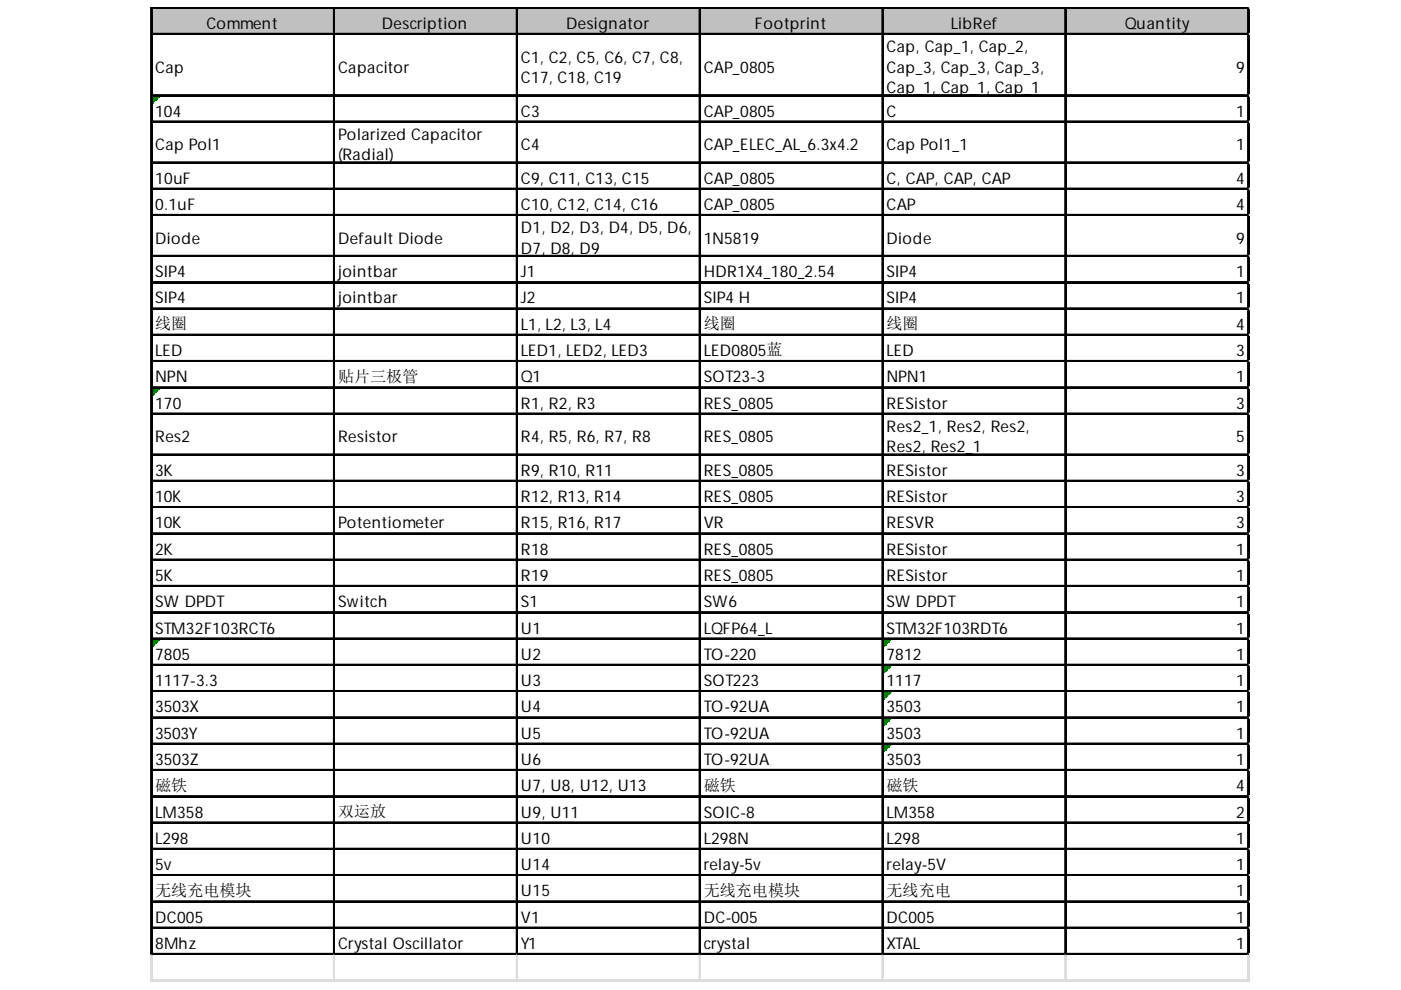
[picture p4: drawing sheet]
<svg xmlns="http://www.w3.org/2000/svg" width="297mm" height="210mm" viewBox="0 0 297 210" stroke-linecap="round" stroke-linejoin="round" font-family="sans-serif">
<defs><g id="words">
<g font-size="3.4">
<text x="43.8" y="6.1">Comment</text>
<text x="81" y="6.1">Description</text>
<text x="120" y="6.1">Designator</text>
<text x="160.1" y="6.1">Footprint</text>
<text x="188" y="11.1">Cap, Cap_1, Cap_2,</text>
<text x="201.6" y="6.1">LibRef</text>
<text x="238.5" y="6.1">Quantity</text>
<text x="32.9" y="15.4">Cap</text>
<text x="71.7" y="15.4">Capacitor</text>
<text x="110.4" y="13.3">C1, C2, C5, C6, C7, C8,</text>
<text x="110.4" y="17.6">C17, C18, C19</text>
<text x="149.2" y="15.4">CAP_0805</text>
<text x="188" y="15.4">Cap_3, Cap_3, Cap_3,</text>
<text x="262.1" y="15.4">9</text>
<text x="188" y="19.8">Cap_1, Cap_1, Cap_1</text>
<text x="32.9" y="24.7">104</text>
<text x="71.7" y="29.7">Polarized Capacitor</text>
<text x="110.4" y="24.7">C3</text>
<text x="149.2" y="24.7">CAP_0805</text>
<text x="188" y="24.7">C</text>
<text x="262.1" y="24.7">1</text>
<text x="32.9" y="31.8">Cap Pol1</text>
<text x="71.7" y="34">(Radial)</text>
<text x="110.4" y="31.8">C4</text>
<text x="149.2" y="31.8">CAP_ELEC_AL_6.3x4.2</text>
<text x="188" y="31.8">Cap Pol1_1</text>
<text x="262.1" y="31.8">1</text>
<text x="32.9" y="39">10uF</text>
<text x="110.4" y="39">C9, C11, C13, C15</text>
<text x="149.2" y="39">CAP_0805</text>
<text x="188" y="39">C, CAP, CAP, CAP</text>
<text x="262.1" y="39">4</text>
<text x="32.9" y="44.5">0.1uF</text>
<text x="110.4" y="44.5">C10, C12, C14, C16</text>
<text x="149.2" y="44.5">CAP_0805</text>
<text x="188" y="44.5">CAP</text>
<text x="262.1" y="44.5">4</text>
<text x="32.9" y="51.7">Diode</text>
<text x="71.7" y="51.7">Default Diode</text>
<text x="110.4" y="49.5">D1, D2, D3, D4, D5, D6,</text>
<text x="110.4" y="53.8">D7, D8, D9</text>
<text x="149.2" y="51.7">1N5819</text>
<text x="188" y="51.7">Diode</text>
<text x="262.1" y="51.7">9</text>
<text x="32.9" y="58.8">SIP4</text>
<text x="71.7" y="58.8">jointbar</text>
<text x="110.4" y="58.8">J1</text>
<text x="149.2" y="58.8">HDR1X4_180_2.54</text>
<text x="188" y="58.8">SIP4</text>
<text x="262.1" y="58.8">1</text>
<text x="32.9" y="64.3">SIP4</text>
<text x="71.7" y="64.3">jointbar</text>
<text x="110.4" y="64.3">J2</text>
<text x="149.2" y="64.3">SIP4 H</text>
<text x="188" y="64.3">SIP4</text>
<text x="262.1" y="64.3">1</text>
<text x="32.9" y="69.8">线圈</text>
<text x="110.4" y="69.9">L1, L2, L3, L4</text>
<text x="149.2" y="69.8">线圈</text>
<text x="188" y="69.8">线圈</text>
<text x="262.1" y="69.9">4</text>
<text x="32.9" y="75.5">LED</text>
<text x="110.4" y="75.5">LED1, LED2, LED3</text>
<text x="149.2" y="75.5">LED0805蓝</text>
<text x="188" y="75.5">LED</text>
<text x="262.1" y="75.5">3</text>
<text x="32.9" y="81.1">NPN</text>
<text x="71.7" y="80.9">贴片三极管</text>
<text x="110.4" y="81.1">Q1</text>
<text x="149.2" y="81.1">SOT23-3</text>
<text x="188" y="81.1">NPN1</text>
<text x="262.1" y="81.1">1</text>
<text x="32.9" y="86.6">170</text>
<text x="110.4" y="86.6">R1, R2, R3</text>
<text x="149.2" y="86.6">RES_0805</text>
<text x="188" y="86.6">RESistor</text>
<text x="262.1" y="86.6">3</text>
<text x="32.9" y="93.8">Res2</text>
<text x="71.7" y="93.8">Resistor</text>
<text x="110.4" y="93.8">R4, R5, R6, R7, R8</text>
<text x="149.2" y="93.8">RES_0805</text>
<text x="188" y="91.6">Res2_1, Res2, Res2,</text>
<text x="188" y="95.9">Res2, Res2_1</text>
<text x="262.1" y="93.8">5</text>
<text x="32.9" y="100.9">3K</text>
<text x="110.4" y="100.9">R9, R10, R11</text>
<text x="149.2" y="100.9">RES_0805</text>
<text x="188" y="100.9">RESistor</text>
<text x="262.1" y="100.9">3</text>
<text x="32.9" y="106.5">10K</text>
<text x="110.4" y="106.5">R12, R13, R14</text>
<text x="149.2" y="106.5">RES_0805</text>
<text x="188" y="106.5">RESistor</text>
<text x="262.1" y="106.5">3</text>
<text x="32.9" y="112">10K</text>
<text x="71.7" y="112">Potentiometer</text>
<text x="110.4" y="112">R15, R16, R17</text>
<text x="149.2" y="112">VR</text>
<text x="188" y="112">RESVR</text>
<text x="262.1" y="112">3</text>
<text x="32.9" y="117.6">2K</text>
<text x="110.4" y="117.6">R18</text>
<text x="149.2" y="117.6">RES_0805</text>
<text x="188" y="117.6">RESistor</text>
<text x="262.1" y="117.6">1</text>
<text x="32.9" y="123.2">5K</text>
<text x="110.4" y="123.2">R19</text>
<text x="149.2" y="123.2">RES_0805</text>
<text x="188" y="123.2">RESistor</text>
<text x="262.1" y="123.2">1</text>
<text x="32.9" y="128.8">SW DPDT</text>
<text x="71.7" y="128.8">Switch</text>
<text x="110.4" y="128.8">S1</text>
<text x="149.2" y="128.8">SW6</text>
<text x="188" y="128.8">SW DPDT</text>
<text x="262.1" y="128.8">1</text>
<text x="32.9" y="134.3">STM32F103RCT6</text>
<text x="110.4" y="134.3">U1</text>
<text x="149.2" y="134.3">LQFP64_L</text>
<text x="188" y="134.3">STM32F103RDT6</text>
<text x="262.1" y="134.3">1</text>
<text x="32.9" y="139.9">7805</text>
<text x="110.4" y="139.9">U2</text>
<text x="149.2" y="139.9">TO-220</text>
<text x="188" y="139.9">7812</text>
<text x="262.1" y="139.9">1</text>
<text x="32.9" y="145.5">1117-3.3</text>
<text x="110.4" y="145.5">U3</text>
<text x="149.2" y="145.5">SOT223</text>
<text x="188" y="145.5">1117</text>
<text x="262.1" y="145.5">1</text>
<text x="32.9" y="151">3503X</text>
<text x="110.4" y="151">U4</text>
<text x="149.2" y="151">TO-92UA</text>
<text x="188" y="151">3503</text>
<text x="262.1" y="151">1</text>
<text x="32.9" y="156.6">3503Y</text>
<text x="110.4" y="156.6">U5</text>
<text x="149.2" y="156.6">TO-92UA</text>
<text x="188" y="156.6">3503</text>
<text x="262.1" y="156.6">1</text>
<text x="32.9" y="162.2">3503Z</text>
<text x="32.9" y="167.6">磁铁</text>
<text x="110.4" y="162.2">U6</text>
<text x="110.4" y="167.8">U7, U8, U12, U13</text>
<text x="149.2" y="162.2">TO-92UA</text>
<text x="149.2" y="167.6">磁铁</text>
<text x="188" y="162.2">3503</text>
<text x="188" y="167.6">磁铁</text>
<text x="262.1" y="162.2">1</text>
<text x="262.1" y="167.8">4</text>
<text x="32.9" y="173.3">LM358</text>
<text x="71.7" y="173.2">双运放</text>
<text x="110.4" y="173.3">U9, U11</text>
<text x="149.2" y="173.3">SOIC-8</text>
<text x="188" y="173.3">LM358</text>
<text x="262.1" y="173.3">2</text>
<text x="32.9" y="178.9">L298</text>
<text x="110.4" y="178.9">U10</text>
<text x="149.2" y="178.9">L298N</text>
<text x="188" y="178.9">L298</text>
<text x="262.1" y="178.9">1</text>
<text x="32.9" y="184.5">5v</text>
<text x="110.4" y="184.5">U14</text>
<text x="149.2" y="184.5">relay-5v</text>
<text x="188" y="184.5">relay-5V</text>
<text x="262.1" y="184.5">1</text>
<text x="32.9" y="189.9">无线充电模块</text>
<text x="110.4" y="190.1">U15</text>
<text x="149.2" y="189.9">无线充电模块</text>
<text x="188" y="189.9">无线充电</text>
<text x="262.1" y="190.1">1</text>
<text x="32.9" y="195.6">DC005</text>
<text x="110.4" y="195.6">V1</text>
<text x="149.2" y="195.6">DC-005</text>
<text x="188" y="195.6">DC005</text>
<text x="262.1" y="195.6">1</text>
<text x="32.9" y="201.2">8Mhz</text>
<text x="71.7" y="201.2">Crystal Oscillator</text>
<text x="110.4" y="201.2">Y1</text>
<text x="149.2" y="201.2">crystal</text>
<text x="188" y="201.2">XTAL</text>
<text x="262.1" y="201.2">1</text>
</g>
</g></defs>
<path d="M32.2 1.8h232.7v5.6h-232.7z" fill="#c0c0c0"/>
<path d="M32.3 20.4h1.5" fill="none" stroke="#008000" stroke-width=".31"/>
<path d="M32.3 20.4h1.5v.3h-1.5z" fill="#008000"/>
<path d="M32.3 20.7h1.2" fill="none" stroke="#008000" stroke-width=".31"/>
<path d="M32.3 20.7h1.2v.3h-1.2z" fill="#008000"/>
<path d="M32.3 21h.9" fill="none" stroke="#008000" stroke-width=".31"/>
<path d="M32.3 21h.9v.3h-.9z" fill="#008000"/>
<path d="M32.3 21.3h.6" fill="none" stroke="#008000" stroke-width=".31"/>
<path d="M32.3 21.3h.6v.4h-.6z" fill="#008000"/>
<path d="M32.3 21.7h.3" fill="none" stroke="#008000" stroke-width=".31"/>
<path d="M32.3 21.7h.3v.3h-.3z" fill="#008000"/>
<path d="M32.3 82.3h1.5" fill="none" stroke="#008000" stroke-width=".31"/>
<path d="M32.3 82.3h1.5v.4h-1.5z" fill="#008000"/>
<path d="M32.3 82.7h1.2" fill="none" stroke="#008000" stroke-width=".31"/>
<path d="M32.3 82.7h1.2v.3h-1.2z" fill="#008000"/>
<path d="M32.3 83h.9" fill="none" stroke="#008000" stroke-width=".31"/>
<path d="M32.3 83h.9v.3h-.9z" fill="#008000"/>
<path d="M32.3 83.3h.6" fill="none" stroke="#008000" stroke-width=".31"/>
<path d="M32.3 83.3h.6v.3h-.6z" fill="#008000"/>
<path d="M32.3 83.6h.3" fill="none" stroke="#008000" stroke-width=".31"/>
<path d="M32.3 83.6h.3v.3h-.3z" fill="#008000"/>
<path d="M32.3 135.6h1.5" fill="none" stroke="#008000" stroke-width=".31"/>
<path d="M32.3 135.6h1.5v.3h-1.5z" fill="#008000"/>
<path d="M32.3 135.9h1.2" fill="none" stroke="#008000" stroke-width=".31"/>
<path d="M32.3 135.9h1.2v.3h-1.2z" fill="#008000"/>
<path d="M32.3 136.2h.9" fill="none" stroke="#008000" stroke-width=".31"/>
<path d="M32.3 136.2h.9v.3h-.9z" fill="#008000"/>
<path d="M32.3 136.5h.6" fill="none" stroke="#008000" stroke-width=".31"/>
<path d="M32.3 136.5h.6v.3h-.6z" fill="#008000"/>
<path d="M32.3 136.8h.3" fill="none" stroke="#008000" stroke-width=".31"/>
<path d="M32.3 136.8h.3v.4h-.3z" fill="#008000"/>
<path d="M187.3 135.6h1.6" fill="none" stroke="#008000" stroke-width=".31"/>
<path d="M187.3 135.6h1.6v.3h-1.6z" fill="#008000"/>
<path d="M187.3 135.9h1.3" fill="none" stroke="#008000" stroke-width=".31"/>
<path d="M187.3 135.9h1.3v.3h-1.3z" fill="#008000"/>
<path d="M187.3 136.2h1" fill="none" stroke="#008000" stroke-width=".31"/>
<path d="M187.3 136.2h1v.3h-1z" fill="#008000"/>
<path d="M187.3 136.5h.7" fill="none" stroke="#008000" stroke-width=".31"/>
<path d="M187.3 136.5h.7v.3h-.7z" fill="#008000"/>
<path d="M187.3 136.8h.3" fill="none" stroke="#008000" stroke-width=".31"/>
<path d="M187.3 136.8h.3v.4h-.3z" fill="#008000"/>
<path d="M187.3 141.2h1.6" fill="none" stroke="#008000" stroke-width=".31"/>
<path d="M187.3 141.2h1.6v.3h-1.6z" fill="#008000"/>
<path d="M187.3 141.5h1.3" fill="none" stroke="#008000" stroke-width=".31"/>
<path d="M187.3 141.5h1.3v.3h-1.3z" fill="#008000"/>
<path d="M187.3 141.8h1" fill="none" stroke="#008000" stroke-width=".31"/>
<path d="M187.3 141.8h1v.3h-1z" fill="#008000"/>
<path d="M187.3 142.1h.7" fill="none" stroke="#008000" stroke-width=".31"/>
<path d="M187.3 142.1h.7v.3h-.7z" fill="#008000"/>
<path d="M187.3 142.4h.3" fill="none" stroke="#008000" stroke-width=".31"/>
<path d="M187.3 142.4h.3v.3h-.3z" fill="#008000"/>
<path d="M187.3 146.8h1.6" fill="none" stroke="#008000" stroke-width=".31"/>
<path d="M187.3 146.8h1.6v.3h-1.6z" fill="#008000"/>
<path d="M187.3 147.1h1.3" fill="none" stroke="#008000" stroke-width=".31"/>
<path d="M187.3 147.1h1.3v.3h-1.3z" fill="#008000"/>
<path d="M187.3 147.4h1" fill="none" stroke="#008000" stroke-width=".31"/>
<path d="M187.3 147.4h1v.3h-1z" fill="#008000"/>
<path d="M187.3 147.7h.7" fill="none" stroke="#008000" stroke-width=".31"/>
<path d="M187.3 147.7h.7v.3h-.7z" fill="#008000"/>
<path d="M187.3 148h.3" fill="none" stroke="#008000" stroke-width=".31"/>
<path d="M187.3 148h.3v.3h-.3z" fill="#008000"/>
<path d="M187.3 152.3h1.6" fill="none" stroke="#008000" stroke-width=".31"/>
<path d="M187.3 152.3h1.6v.3h-1.6z" fill="#008000"/>
<path d="M187.3 152.6h1.3" fill="none" stroke="#008000" stroke-width=".31"/>
<path d="M187.3 152.6h1.3v.3h-1.3z" fill="#008000"/>
<path d="M187.3 152.9h1" fill="none" stroke="#008000" stroke-width=".31"/>
<path d="M187.3 152.9h1v.4h-1z" fill="#008000"/>
<path d="M187.3 153.3h.7" fill="none" stroke="#008000" stroke-width=".31"/>
<path d="M187.3 153.3h.7v.3h-.7z" fill="#008000"/>
<path d="M187.3 153.6h.3" fill="none" stroke="#008000" stroke-width=".31"/>
<path d="M187.3 153.6h.3v.3h-.3z" fill="#008000"/>
<path d="M187.3 157.9h1.6" fill="none" stroke="#008000" stroke-width=".31"/>
<path d="M187.3 157.9h1.6v.3h-1.6z" fill="#008000"/>
<path d="M187.3 158.2h1.3" fill="none" stroke="#008000" stroke-width=".31"/>
<path d="M187.3 158.2h1.3v.3h-1.3z" fill="#008000"/>
<path d="M187.3 158.5h1" fill="none" stroke="#008000" stroke-width=".31"/>
<path d="M187.3 158.5h1v.3h-1z" fill="#008000"/>
<path d="M187.3 158.8h.7" fill="none" stroke="#008000" stroke-width=".31"/>
<path d="M187.3 158.8h.7v.3h-.7z" fill="#008000"/>
<path d="M187.3 159.1h.3" fill="none" stroke="#008000" stroke-width=".31"/>
<path d="M187.3 159.1h.3v.3h-.3z" fill="#008000"/>
<g fill="none" stroke="#000" stroke-width=".31">
<path d="M32 1.5v201M32.1 1.5v201M32.3 1.5h232.6M32.3 1.7h232.6M32.3 7.1h232.6M32.3 7.3h232.6M70.7 1.8v200.7M70.9 1.8v200.7M109.5 1.8v200.7M109.7 1.8v200.7M148.3 1.8v200.7M148.4 1.8v200.7"/>
<path d="M187 1.8v200.7M187.2 1.8v200.7M225.8 1.8v200.7M225.9 1.8v200.7M264.6 1.8v200.7M264.7 1.8v200.7M32.3 20.1h232.6M32.3 20.3h232.6M32.3 25.7h232.6M32.3 25.8h232.6M32.3 34.4h232.6M32.3 34.5h232.6"/>
<path d="M32.3 39.9h232.6M32.3 40.1h232.6M32.3 45.5h232.6M32.3 45.7h232.6M32.3 54.2h232.6M32.3 54.3h232.6M32.3 59.7h232.6M32.3 59.9h232.6M32.3 65.3h232.6M32.3 65.5h232.6M32.3 70.9h232.6M32.3 71h232.6"/>
<path d="M32.3 76.5h232.6M32.3 76.6h232.6M32.3 82h232.6M32.3 82.2h232.6M32.3 87.6h232.6M32.3 87.8h232.6M32.3 96.3h232.6M32.3 96.4h232.6M32.3 101.9h232.6M32.3 102h232.6M32.3 107.4h232.6M32.3 107.6h232.6"/>
<path d="M32.3 113h232.6M32.3 113.2h232.6M32.3 118.6h232.6M32.3 118.7h232.6M32.3 124.1h232.6M32.3 124.3h232.6M32.3 129.7h232.6M32.3 129.9h232.6M32.3 135.3h232.6M32.3 135.5h232.6M32.3 140.9h232.6M32.3 141h232.6"/>
<path d="M32.3 146.4h232.6M32.3 146.6h232.6M32.3 152h232.6M32.3 152.2h232.6M32.3 157.6h232.6M32.3 157.7h232.6M32.3 163.2h232.6M32.3 163.3h232.6M32.3 168.7h232.6M32.3 168.9h232.6M32.3 174.3h232.6M32.3 174.5h232.6"/>
<path d="M32.3 179.9h232.6M32.3 180h232.6M32.3 185.5h232.6M32.3 185.6h232.6M32.3 191h232.6M32.3 191.2h232.6M32.3 196.6h232.6M32.3 196.8h232.6M32.3 202.2h232.6M32.3 202.3h232.6"/>
</g>
<g fill="none" stroke="#dadcdd" stroke-width=".31">
<path d="M264.9 1.5h.1M32 202.5v5.6M32.1 202.5v5.6M70.7 202.5v5.6M70.9 202.5v5.6M109.5 202.5v5.6M109.7 202.5v5.6M148.3 202.5v5.6M148.4 202.5v5.6M187 202.5v5.6M187.2 202.5v5.6M225.8 202.5v5.6"/>
<path d="M225.9 202.5v5.6M264.6 202.5v5.6M264.7 202.5v5.6"/>
</g>
<path d="M264.9 1.5v.3z" fill="#dadcdd"/>
<path d="M264.9 7.1h.1" fill="none" stroke="#dadcdd" stroke-width=".31"/>
<path d="M264.9 7.1v.3z" fill="#dadcdd"/>
<path d="M264.9 20.1h.1" fill="none" stroke="#dadcdd" stroke-width=".31"/>
<path d="M264.9 20.1v.3z" fill="#dadcdd"/>
<path d="M264.9 25.7h.1" fill="none" stroke="#dadcdd" stroke-width=".31"/>
<path d="M264.9 25.7v.3z" fill="#dadcdd"/>
<path d="M264.9 34.4h.1" fill="none" stroke="#dadcdd" stroke-width=".31"/>
<path d="M264.9 34.4v.3z" fill="#dadcdd"/>
<path d="M264.9 39.9h.1" fill="none" stroke="#dadcdd" stroke-width=".31"/>
<path d="M264.9 39.9v.3z" fill="#dadcdd"/>
<path d="M264.9 45.5h.1" fill="none" stroke="#dadcdd" stroke-width=".31"/>
<path d="M264.9 45.5v.3z" fill="#dadcdd"/>
<path d="M264.9 54.2h.1" fill="none" stroke="#dadcdd" stroke-width=".31"/>
<path d="M264.9 54.2v.3z" fill="#dadcdd"/>
<path d="M264.9 59.7h.1" fill="none" stroke="#dadcdd" stroke-width=".31"/>
<path d="M264.9 59.7v.4z" fill="#dadcdd"/>
<path d="M264.9 65.3h.1" fill="none" stroke="#dadcdd" stroke-width=".31"/>
<path d="M264.9 65.3v.3z" fill="#dadcdd"/>
<path d="M264.9 70.9h.1" fill="none" stroke="#dadcdd" stroke-width=".31"/>
<path d="M264.9 70.9v.3z" fill="#dadcdd"/>
<path d="M264.9 76.5h.1" fill="none" stroke="#dadcdd" stroke-width=".31"/>
<path d="M264.9 76.5v.3z" fill="#dadcdd"/>
<path d="M264.9 82h.1" fill="none" stroke="#dadcdd" stroke-width=".31"/>
<path d="M264.9 82v.3z" fill="#dadcdd"/>
<path d="M264.9 87.6h.1" fill="none" stroke="#dadcdd" stroke-width=".31"/>
<path d="M264.9 87.6v.3z" fill="#dadcdd"/>
<path d="M264.9 96.3h.1" fill="none" stroke="#dadcdd" stroke-width=".31"/>
<path d="M264.9 96.3v.3z" fill="#dadcdd"/>
<path d="M264.9 101.9h.1" fill="none" stroke="#dadcdd" stroke-width=".31"/>
<path d="M264.9 101.9v.3z" fill="#dadcdd"/>
<path d="M264.9 107.4h.1" fill="none" stroke="#dadcdd" stroke-width=".31"/>
<path d="M264.9 107.4v.3z" fill="#dadcdd"/>
<path d="M264.9 113h.1" fill="none" stroke="#dadcdd" stroke-width=".31"/>
<path d="M264.9 113v.3z" fill="#dadcdd"/>
<path d="M264.9 118.6h.1" fill="none" stroke="#dadcdd" stroke-width=".31"/>
<path d="M264.9 118.6v.3z" fill="#dadcdd"/>
<path d="M264.9 124.1h.1" fill="none" stroke="#dadcdd" stroke-width=".31"/>
<path d="M264.9 124.1v.4z" fill="#dadcdd"/>
<path d="M264.9 129.7h.1" fill="none" stroke="#dadcdd" stroke-width=".31"/>
<path d="M264.9 129.7v.3z" fill="#dadcdd"/>
<path d="M264.9 135.3h.1" fill="none" stroke="#dadcdd" stroke-width=".31"/>
<path d="M264.9 135.3v.3z" fill="#dadcdd"/>
<path d="M264.9 140.9h.1" fill="none" stroke="#dadcdd" stroke-width=".31"/>
<path d="M264.9 140.9v.3z" fill="#dadcdd"/>
<path d="M264.9 146.4h.1" fill="none" stroke="#dadcdd" stroke-width=".31"/>
<path d="M264.9 146.4v.4z" fill="#dadcdd"/>
<path d="M264.9 152h.1" fill="none" stroke="#dadcdd" stroke-width=".31"/>
<path d="M264.9 152v.3z" fill="#dadcdd"/>
<path d="M264.9 157.6h.1" fill="none" stroke="#dadcdd" stroke-width=".31"/>
<path d="M264.9 157.6v.3z" fill="#dadcdd"/>
<path d="M264.9 163.2h.1" fill="none" stroke="#dadcdd" stroke-width=".31"/>
<path d="M264.9 163.2v.3z" fill="#dadcdd"/>
<path d="M264.9 168.7h.1" fill="none" stroke="#dadcdd" stroke-width=".31"/>
<path d="M264.9 168.7v.3z" fill="#dadcdd"/>
<path d="M264.9 174.3h.1" fill="none" stroke="#dadcdd" stroke-width=".31"/>
<path d="M264.9 174.3v.3z" fill="#dadcdd"/>
<path d="M264.9 179.9h.1" fill="none" stroke="#dadcdd" stroke-width=".31"/>
<path d="M264.9 179.9v.3z" fill="#dadcdd"/>
<path d="M264.9 185.5h.1" fill="none" stroke="#dadcdd" stroke-width=".31"/>
<path d="M264.9 185.5v.3z" fill="#dadcdd"/>
<path d="M264.9 191h.1" fill="none" stroke="#dadcdd" stroke-width=".31"/>
<path d="M264.9 191v.3z" fill="#dadcdd"/>
<path d="M264.9 196.6h.1" fill="none" stroke="#dadcdd" stroke-width=".31"/>
<path d="M264.9 196.6v.3z" fill="#dadcdd"/>
<path d="M264.9 202.2h.1" fill="none" stroke="#dadcdd" stroke-width=".31"/>
<path d="M264.9 202.2v.3z" fill="#dadcdd"/>
<path d="M32 207.8h232.9M32 207.9h232.9" fill="none" stroke="#dadcdd" stroke-width=".31"/>
<use href="#words"/>
</svg>
